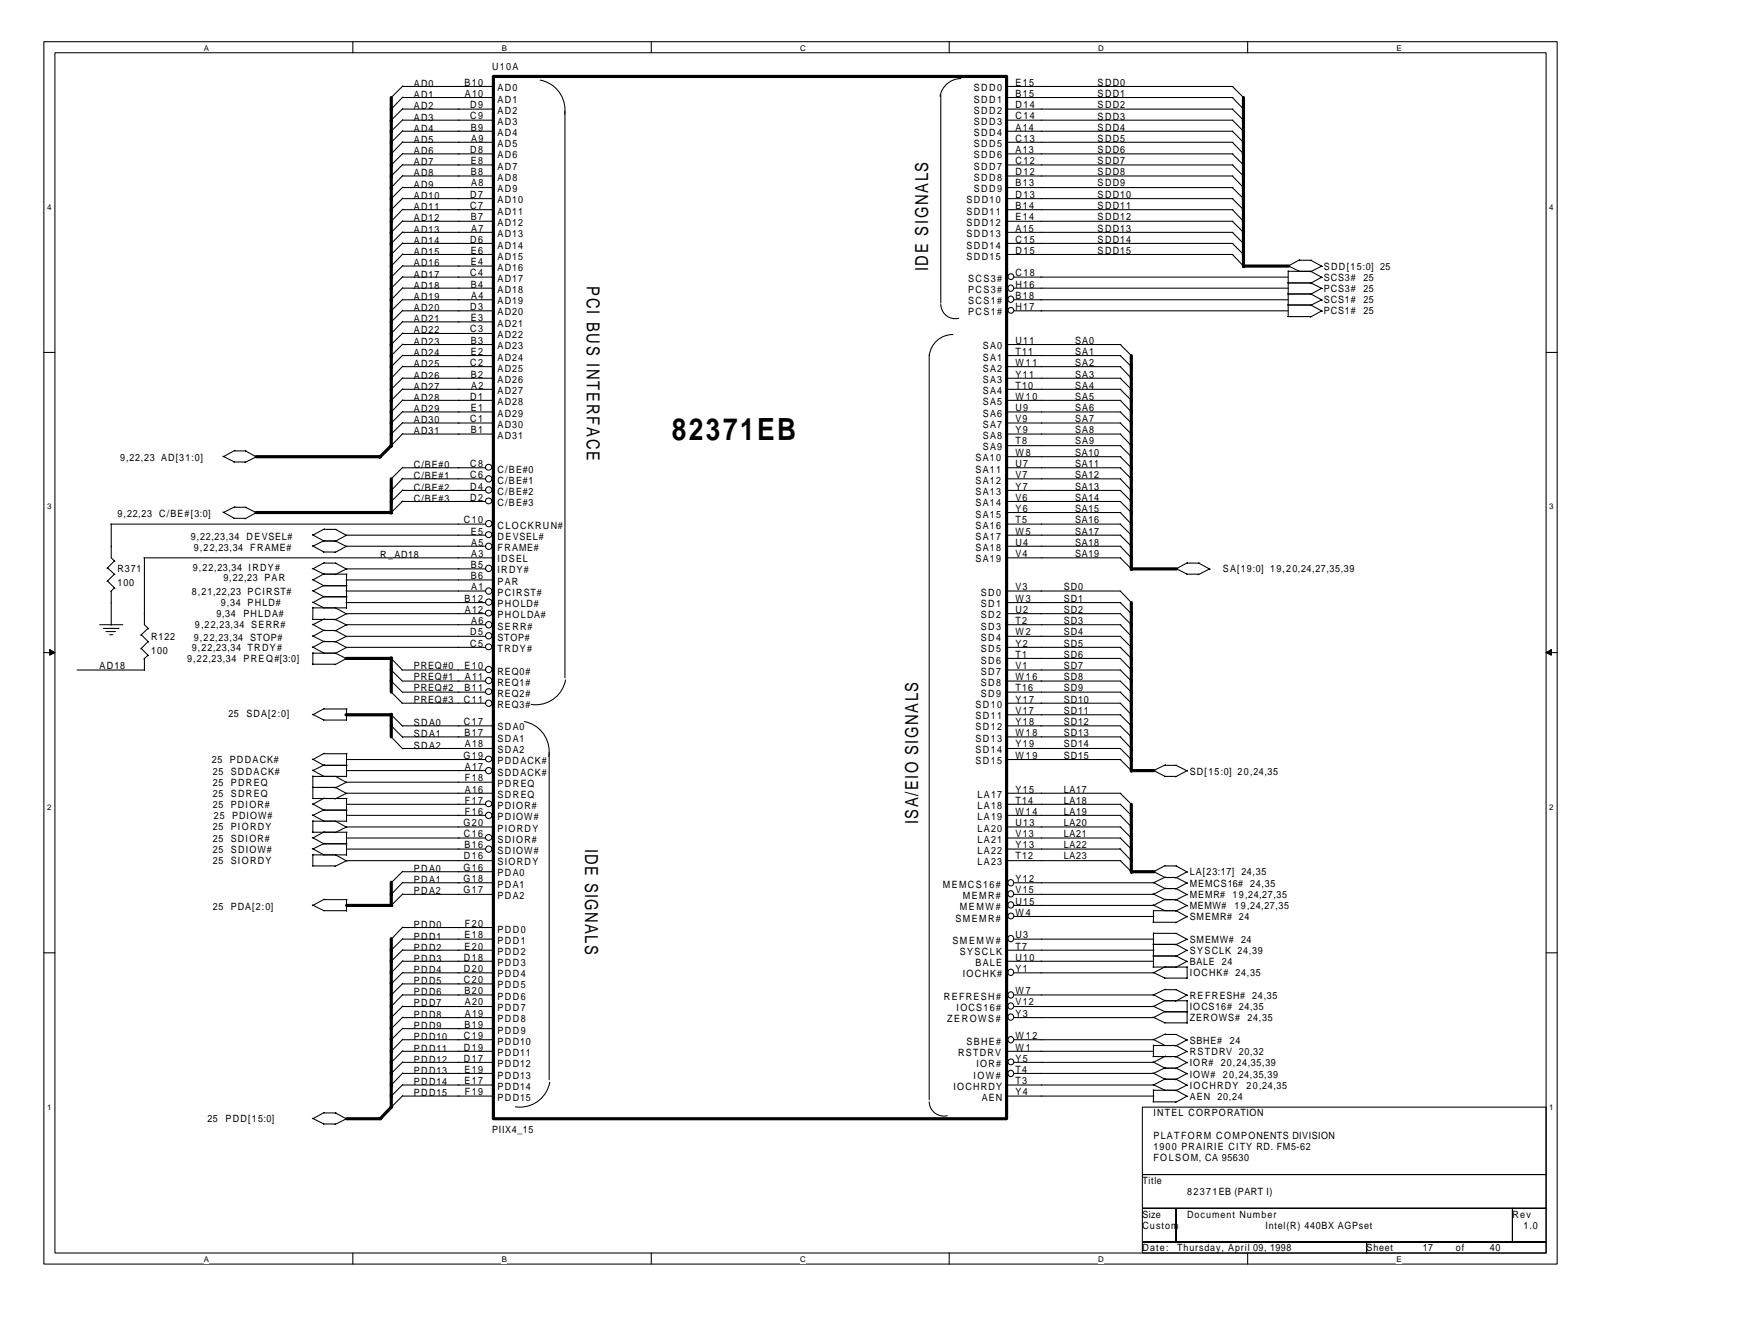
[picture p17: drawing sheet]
<svg xmlns="http://www.w3.org/2000/svg" width="279mm" height="216mm" viewBox="0 0 279 216" stroke-linecap="round" stroke-linejoin="round" font-family="sans-serif">
<defs><g id="words">
<text font-size="4.9" x="108.1" y="70.7">82371EB</text>
<g font-size="2.9">
<text x="94.4" y="46" transform="rotate(90 94.4 46)">PCI BUS INTERFACE</text>
<text x="149.3" y="43.6" transform="rotate(-90 149.3 43.6)">IDE SIGNALS</text>
<text x="94.1" y="136.5" transform="rotate(90 94.1 136.5)">IDE SIGNALS</text>
<text x="147.7" y="132.5" transform="rotate(-90 147.7 132.5)">ISA/EIO SIGNALS</text>
</g>
<g font-size="1.6">
<text x="79.2" y="11.3">U10A</text>
<text x="66.6" y="14">AD0</text>
<text x="66.6" y="15.7">AD1</text>
<text x="66.6" y="17.5">AD2</text>
<text x="74.7" y="13.8">B10</text>
<text x="74.8" y="15.6">A10</text>
<text x="75.6" y="17.3">D9</text>
<text x="80" y="14.6">AD0</text>
<text x="80" y="16.5">AD1</text>
<text x="156.7" y="14.6">SDD0</text>
<text x="156.7" y="16.5">SDD1</text>
<text x="163.4" y="13.8">E15</text>
<text x="163.4" y="15.6">B15</text>
<text x="163.4" y="17.3">D14</text>
<text x="176.6" y="13.8">SDD0</text>
<text x="176.6" y="15.6">SDD1</text>
<text x="176.6" y="17.3">SDD2</text>
<text x="66.6" y="19.4">AD3</text>
<text x="66.6" y="21.2">AD4</text>
<text x="66.6" y="22.9">AD5</text>
<text x="75.6" y="19.2">C9</text>
<text x="75.7" y="21">B9</text>
<text x="75.8" y="22.8">A9</text>
<text x="80" y="18.3">AD2</text>
<text x="80" y="20.1">AD3</text>
<text x="80" y="21.9">AD4</text>
<text x="80" y="23.7">AD5</text>
<text x="156.7" y="18.3">SDD2</text>
<text x="156.7" y="20.1">SDD3</text>
<text x="156.7" y="21.9">SDD4</text>
<text x="156.7" y="23.7">SDD5</text>
<text x="163.4" y="19.2">C14</text>
<text x="163.4" y="21">A14</text>
<text x="163.4" y="22.8">C13</text>
<text x="176.6" y="19.2">SDD3</text>
<text x="176.6" y="21">SDD4</text>
<text x="176.6" y="22.8">SDD5</text>
<text x="66.6" y="24.8">AD6</text>
<text x="66.6" y="26.6">AD7</text>
<text x="66.6" y="28.4">AD8</text>
<text x="75.6" y="24.6">D8</text>
<text x="75.7" y="26.4">E8</text>
<text x="75.7" y="28.2">B8</text>
<text x="75.8" y="30">A8</text>
<text x="80" y="25.5">AD6</text>
<text x="80" y="27.3">AD7</text>
<text x="80" y="29.1">AD8</text>
<text x="156.7" y="25.5">SDD6</text>
<text x="156.7" y="27.3">SDD7</text>
<text x="156.7" y="29.1">SDD8</text>
<text x="163.4" y="24.6">A13</text>
<text x="163.4" y="26.4">C12</text>
<text x="163.4" y="28.2">D12</text>
<text x="163.4" y="30">B13</text>
<text x="176.6" y="24.6">SDD6</text>
<text x="176.6" y="26.4">SDD7</text>
<text x="176.6" y="28.2">SDD8</text>
<text x="176.6" y="30">SDD9</text>
<text x="66.6" y="30.2">AD9</text>
<text x="66.6" y="32">AD10</text>
<text x="66.6" y="33.8">AD11</text>
<text x="66.6" y="35.6">AD12</text>
<text x="75.6" y="31.8">D7</text>
<text x="75.6" y="33.6">C7</text>
<text x="75.7" y="35.4">B7</text>
<text x="80" y="30.9">AD9</text>
<text x="80" y="32.7">AD10</text>
<text x="80" y="34.5">AD11</text>
<text x="155.5" y="32.7">SDD10</text>
<text x="155.5" y="34.5">SDD11</text>
<text x="156.7" y="30.9">SDD9</text>
<text x="163.4" y="31.8">D13</text>
<text x="163.4" y="33.6">B14</text>
<text x="163.4" y="35.4">E14</text>
<text x="176.6" y="31.8">SDD10</text>
<text x="176.6" y="33.6">SDD11</text>
<text x="176.6" y="35.4">SDD12</text>
<text x="66.6" y="37.4">AD13</text>
<text x="66.6" y="39.2">AD14</text>
<text x="66.6" y="41">AD15</text>
<text x="75.6" y="39">D6</text>
<text x="75.7" y="40.8">E6</text>
<text x="75.8" y="37.2">A7</text>
<text x="80" y="36.3">AD12</text>
<text x="80" y="38.1">AD13</text>
<text x="80" y="40">AD14</text>
<text x="80" y="41.7">AD15</text>
<text x="155.5" y="36.3">SDD12</text>
<text x="155.5" y="38.1">SDD13</text>
<text x="155.5" y="40">SDD14</text>
<text x="155.5" y="41.7">SDD15</text>
<text x="163.4" y="37.2">A15</text>
<text x="163.4" y="39">C15</text>
<text x="163.4" y="40.8">D15</text>
<text x="176.6" y="37.2">SDD13</text>
<text x="176.6" y="39">SDD14</text>
<text x="176.6" y="40.8">SDD15</text>
<text x="66.6" y="42.8">AD16</text>
<text x="66.6" y="44.6">AD17</text>
<text x="66.6" y="46.4">AD18</text>
<text x="75.6" y="44.4">C4</text>
<text x="75.7" y="42.7">E4</text>
<text x="75.7" y="46.2">B4</text>
<text x="75.8" y="48">A4</text>
<text x="80" y="43.5">AD16</text>
<text x="80" y="45.3">AD17</text>
<text x="80" y="47.2">AD18</text>
<text x="155.7" y="47.2">PCS3#</text>
<text x="155.7" y="45.3">SCS3#</text>
<text x="163.4" y="48">B18</text>
<text x="163.4" y="46.2">H16</text>
<text x="163.4" y="44.4">C18</text>
<text x="213" y="43.3">SDD[15:0] 25</text>
<text x="213" y="45.1">SCS3#</text>
<text x="213" y="47">PCS3#</text>
<text x="219.3" y="45.1">25</text>
<text x="219.3" y="47">25</text>
<text x="66.6" y="48.3">AD19</text>
<text x="66.6" y="50">AD20</text>
<text x="66.6" y="51.8">AD21</text>
<text x="66.6" y="53.6">AD22</text>
<text x="75.6" y="49.9">D3</text>
<text x="75.6" y="53.4">C3</text>
<text x="75.7" y="51.6">E3</text>
<text x="80" y="48.9">AD19</text>
<text x="80" y="50.7">AD20</text>
<text x="80" y="52.6">AD21</text>
<text x="155.7" y="50.7">PCS1#</text>
<text x="155.7" y="48.9">SCS1#</text>
<text x="163.4" y="49.9">H17</text>
<text x="213" y="48.8">SCS1#</text>
<text x="213" y="50.5">PCS1#</text>
<text x="219.3" y="48.8">25</text>
<text x="219.3" y="50.5">25</text>
<text x="66.6" y="55.5">AD23</text>
<text x="66.6" y="57.2">AD24</text>
<text x="66.6" y="59">AD25</text>
<text x="75.6" y="58.8">C2</text>
<text x="75.7" y="55.3">B3</text>
<text x="75.7" y="57.1">E2</text>
<text x="80" y="54.3">AD22</text>
<text x="80" y="56.1">AD23</text>
<text x="80" y="58">AD24</text>
<text x="80" y="59.8">AD25</text>
<text x="158.1" y="56.1">SA0</text>
<text x="158.1" y="58">SA1</text>
<text x="158.1" y="59.8">SA2</text>
<text x="163.4" y="55.3">U11</text>
<text x="163.4" y="57.1">T11</text>
<text x="163.4" y="58.8">W 1 1</text>
<text x="172.9" y="55.3">SA0</text>
<text x="172.9" y="57.1">SA1</text>
<text x="172.9" y="58.8">SA2</text>
<text x="66.6" y="60.9">AD26</text>
<text x="66.6" y="62.6">AD27</text>
<text x="66.6" y="64.4">AD28</text>
<text x="75.6" y="64.3">D1</text>
<text x="75.7" y="60.7">B2</text>
<text x="75.8" y="62.5">A2</text>
<text x="80" y="61.5">AD26</text>
<text x="80" y="63.3">AD27</text>
<text x="80" y="65.2">AD28</text>
<text x="158.1" y="61.5">SA3</text>
<text x="158.1" y="63.3">SA4</text>
<text x="158.1" y="65.2">SA5</text>
<text x="163.4" y="60.7">Y11</text>
<text x="163.4" y="62.5">T10</text>
<text x="163.4" y="64.3">W 1 0</text>
<text x="172.9" y="60.7">SA3</text>
<text x="172.9" y="62.5">SA4</text>
<text x="172.9" y="64.3">SA5</text>
<text x="66.6" y="66.3">AD29</text>
<text x="66.6" y="68.1">AD30</text>
<text x="66.6" y="69.8">AD31</text>
<text x="75.6" y="67.9">C1</text>
<text x="75.7" y="66">E1</text>
<text x="75.7" y="69.7">B1</text>
<text x="80" y="67">AD29</text>
<text x="80" y="68.7">AD30</text>
<text x="80" y="70.6">AD31</text>
<text x="158.1" y="67">SA6</text>
<text x="158.1" y="68.7">SA7</text>
<text x="158.1" y="70.6">SA8</text>
<text x="163.4" y="66">U9</text>
<text x="163.4" y="67.9">V9</text>
<text x="163.4" y="69.7">Y9</text>
<text x="163.4" y="71.4">T8</text>
<text x="172.9" y="66">SA6</text>
<text x="172.9" y="67.9">SA7</text>
<text x="172.9" y="69.7">SA8</text>
<text x="172.9" y="71.5">SA9</text>
<text x="19.3" y="74.2">9,22,23 AD[31:0]</text>
<text x="66.6" y="75.3">C/BE#0</text>
<text x="66.6" y="77">C/BE#1</text>
<text x="75.6" y="75.1">C8</text>
<text x="75.6" y="76.9">C6</text>
<text x="80" y="76">C/BE#0</text>
<text x="80" y="77.8">C/BE#1</text>
<text x="156.9" y="74.2">SA10</text>
<text x="156.9" y="76">SA11</text>
<text x="156.9" y="77.8">SA12</text>
<text x="158.1" y="72.4">SA9</text>
<text x="163.4" y="73.3">W 8</text>
<text x="163.4" y="75.1">U7</text>
<text x="163.4" y="76.9">V7</text>
<text x="172.9" y="73.3">SA10</text>
<text x="172.9" y="75.1">SA11</text>
<text x="172.9" y="76.9">SA12</text>
<text x="18.9" y="83">9,22,23</text>
<text x="25.6" y="83">C/BE#[3:0]</text>
<text x="66.6" y="78.9">C/BE#2</text>
<text x="66.6" y="80.7">C/BE#3</text>
<text x="75.6" y="78.7">D4</text>
<text x="75.6" y="80.5">D2</text>
<text x="80" y="79.6">C/BE#2</text>
<text x="80" y="81.4">C/BE#3</text>
<text x="156.9" y="79.6">SA13</text>
<text x="156.9" y="81.4">SA14</text>
<text x="156.9" y="83.2">SA15</text>
<text x="163.4" y="78.7">Y7</text>
<text x="163.4" y="80.5">V6</text>
<text x="163.4" y="82.3">Y6</text>
<text x="172.9" y="78.7">SA13</text>
<text x="172.9" y="80.5">SA14</text>
<text x="172.9" y="82.3">SA15</text>
<text x="30.7" y="86.8">9,22,23,34 DEVSEL#</text>
<text x="31.2" y="88.6">9,22,23,34 FRAME#</text>
<text x="61.2" y="89.7">R_AD18</text>
<text x="74.6" y="84.1">C10</text>
<text x="75.7" y="85.9">E5</text>
<text x="75.8" y="87.7">A5</text>
<text x="75.8" y="89.5">A3</text>
<text x="80" y="85">CLOCKRUN#</text>
<text x="80" y="86.8">DEVSEL#</text>
<text x="80" y="88.6">FRAME#</text>
<text x="156.9" y="85">SA16</text>
<text x="156.9" y="86.8">SA17</text>
<text x="156.9" y="88.6">SA18</text>
<text x="163.4" y="89.5">V4</text>
<text x="163.4" y="84.1">T5</text>
<text x="163.4" y="85.9">W 5</text>
<text x="163.4" y="87.7">U4</text>
<text x="172.9" y="84.1">SA16</text>
<text x="172.9" y="85.9">SA17</text>
<text x="172.9" y="87.7">SA18</text>
<text x="172.9" y="89.5">SA19</text>
<text x="18.9" y="92">R371</text>
<text x="18.9" y="94.2">100</text>
<text x="30.8" y="95.7">8,21,22,23 PCIRST#</text>
<text x="31" y="91.9">9,22,23,34 IRDY#</text>
<text x="35.9" y="93.5">9,22,23 PAR</text>
<text x="75.7" y="91.3">B5</text>
<text x="75.7" y="93.1">B6</text>
<text x="75.8" y="94.9">A1</text>
<text x="80" y="90.4">IDSEL</text>
<text x="80" y="92.2">IRDY#</text>
<text x="80" y="94.1">PAR</text>
<text x="80" y="95.8">PCIRST#</text>
<text x="156.9" y="90.4">SA19</text>
<text x="157.8" y="95.8">SD0</text>
<text x="163.4" y="94.9">V3</text>
<text x="171.1" y="94.9">SD0</text>
<text x="196.7" y="92">SA[19:0] 19,20,24,27,35,39</text>
<text x="31.4" y="100.9">9,22,23,34 SERR#</text>
<text x="34.8" y="99.2">9,34</text>
<text x="35.5" y="97.4">9,34 PHLD#</text>
<text x="39.1" y="99.2">PHLDA#</text>
<text x="74.7" y="96.8">B12</text>
<text x="74.8" y="98.5">A12</text>
<text x="75.8" y="100.3">A6</text>
<text x="80" y="97.6">PHOLD#</text>
<text x="80" y="99.4">PHOLDA#</text>
<text x="80" y="101.3">SERR#</text>
<text x="157.8" y="97.6">SD1</text>
<text x="157.8" y="99.4">SD2</text>
<text x="157.8" y="101.3">SD3</text>
<text x="163.4" y="96.8">W 3</text>
<text x="163.4" y="98.5">U2</text>
<text x="163.4" y="100.3">T2</text>
<text x="171.1" y="96.8">SD1</text>
<text x="171.1" y="98.5">SD2</text>
<text x="171.1" y="100.3">SD3</text>
<text x="16" y="107.5">AD18</text>
<text x="24.3" y="102.9">R122</text>
<text x="24.3" y="105.1">100</text>
<text x="30.1" y="106.5">9,22,23,34 PREQ#[3:0]</text>
<text x="30.8" y="104.6">9,22,23,34 TRDY#</text>
<text x="31.2" y="103">9,22,23,34 STOP#</text>
<text x="66.6" y="107.5">PREQ#0</text>
<text x="74.7" y="107.5">E10</text>
<text x="75.6" y="102.1">D5</text>
<text x="75.6" y="104">C5</text>
<text x="80" y="103">STOP#</text>
<text x="80" y="104.8">TRDY#</text>
<text x="157.8" y="103">SD4</text>
<text x="157.8" y="104.8">SD5</text>
<text x="157.8" y="106.7">SD6</text>
<text x="163.4" y="102.1">W 2</text>
<text x="163.4" y="104">Y2</text>
<text x="163.4" y="105.7">T1</text>
<text x="163.4" y="107.5">V1</text>
<text x="171.1" y="102.1">SD4</text>
<text x="171.1" y="104">SD5</text>
<text x="171.1" y="105.7">SD6</text>
<text x="171.1" y="107.5">SD7</text>
<text x="66.6" y="109.4">PREQ#1</text>
<text x="66.6" y="111.2">PREQ#2</text>
<text x="66.6" y="112.9">PREQ#3</text>
<text x="74.6" y="112.9">C11</text>
<text x="74.7" y="111.2">B11</text>
<text x="74.8" y="109.4">A11</text>
<text x="80" y="108.4">REQ0#</text>
<text x="80" y="110.2">REQ1#</text>
<text x="80" y="112.1">REQ2#</text>
<text x="80" y="113.9">REQ3#</text>
<text x="156.9" y="113.9">SD10</text>
<text x="157.8" y="108.4">SD7</text>
<text x="157.8" y="110.2">SD8</text>
<text x="157.8" y="112.1">SD9</text>
<text x="163.4" y="112.9">Y17</text>
<text x="163.4" y="109.4">W 1 6</text>
<text x="163.4" y="111.2">T16</text>
<text x="171.1" y="109.4">SD8</text>
<text x="171.1" y="111.2">SD9</text>
<text x="171.1" y="112.9">SD10</text>
<text x="36.8" y="115.3">25</text>
<text x="39.7" y="115.3">SDA[2:0]</text>
<text x="66.6" y="116.7">SDA0</text>
<text x="66.6" y="118.5">SDA1</text>
<text x="74.6" y="116.6">C17</text>
<text x="74.7" y="118.4">B17</text>
<text x="80" y="117.4">SDA0</text>
<text x="80" y="119.3">SDA1</text>
<text x="156.9" y="115.6">SD11</text>
<text x="156.9" y="117.4">SD12</text>
<text x="156.9" y="119.3">SD13</text>
<text x="163.4" y="114.8">V17</text>
<text x="163.4" y="116.6">Y18</text>
<text x="163.4" y="118.4">W 1 8</text>
<text x="171.1" y="114.8">SD11</text>
<text x="171.1" y="116.6">SD12</text>
<text x="171.1" y="118.4">SD13</text>
<text x="34.1" y="122.7">25</text>
<text x="34.2" y="124.5">25</text>
<text x="36.9" y="122.7">PDDACK#</text>
<text x="37.1" y="124.5">SDDACK#</text>
<text x="66.6" y="120.4">SDA2</text>
<text x="74.5" y="122">G19</text>
<text x="74.8" y="120.1">A18</text>
<text x="74.8" y="123.8">A17</text>
<text x="74.8" y="125.6">F18</text>
<text x="80" y="122.8">PDDACK#</text>
<text x="80" y="121.1">SDA2</text>
<text x="80" y="124.7">SDDACK#</text>
<text x="156.9" y="121.1">SD14</text>
<text x="156.9" y="122.8">SD15</text>
<text x="163.4" y="120.1">Y19</text>
<text x="163.4" y="122">W 1 9</text>
<text x="171.1" y="120.1">SD14</text>
<text x="171.1" y="122">SD15</text>
<text x="191.4" y="124.5">SD[15:0] 20,24,35</text>
<text x="34.2" y="129.9">25</text>
<text x="34.2" y="126.3">25</text>
<text x="34.2" y="128.1">25</text>
<text x="34.4" y="131.7">25</text>
<text x="37.1" y="129.9">PDIOR#</text>
<text x="37.1" y="126.3">PDREQ</text>
<text x="37.1" y="128.1">SDREQ</text>
<text x="37.4" y="131.7">PDIOW#</text>
<text x="74.8" y="127.4">A16</text>
<text x="74.8" y="129.2">F17</text>
<text x="74.8" y="131">F16</text>
<text x="80" y="126.5">PDREQ</text>
<text x="80" y="128.3">SDREQ</text>
<text x="80" y="130.1">PDIOR#</text>
<text x="80" y="131.9">PDIOW#</text>
<text x="157.3" y="128.3">LA17</text>
<text x="157.3" y="130.1">LA18</text>
<text x="157.3" y="131.9">LA19</text>
<text x="163.4" y="127.4">Y15</text>
<text x="163.4" y="129.2">T14</text>
<text x="163.4" y="131">W 1 4</text>
<text x="171.1" y="127.4">LA17</text>
<text x="171.1" y="129.2">LA18</text>
<text x="171.1" y="131">LA19</text>
<text x="34.2" y="135.3">25</text>
<text x="34.2" y="137.2">25</text>
<text x="34.2" y="133.5">25</text>
<text x="37.1" y="135.3">SDIOR#</text>
<text x="37.1" y="137.2">SDIOW#</text>
<text x="37.1" y="133.5">PIORDY</text>
<text x="74.5" y="132.8">G20</text>
<text x="74.6" y="134.6">C16</text>
<text x="74.7" y="136.4">B16</text>
<text x="80" y="133.7">PIORDY</text>
<text x="80" y="135.5">SDIOR#</text>
<text x="80" y="137.3">SDIOW#</text>
<text x="157.3" y="133.7">LA20</text>
<text x="157.3" y="135.5">LA21</text>
<text x="157.3" y="137.3">LA22</text>
<text x="163.4" y="132.8">U13</text>
<text x="163.4" y="134.6">V13</text>
<text x="163.4" y="136.4">Y13</text>
<text x="171.1" y="132.8">LA20</text>
<text x="171.1" y="134.6">LA21</text>
<text x="171.1" y="136.4">LA22</text>
<text x="34.2" y="138.9">25</text>
<text x="37.1" y="138.9">SIORDY</text>
<text x="66.6" y="140.2">PDA0</text>
<text x="66.6" y="142">PDA1</text>
<text x="66.6" y="143.8">PDA2</text>
<text x="74.5" y="140">G16</text>
<text x="74.5" y="141.8">G18</text>
<text x="74.5" y="143.6">G17</text>
<text x="74.6" y="138.2">D16</text>
<text x="80" y="140.9">PDA0</text>
<text x="80" y="142.7">PDA1</text>
<text x="80" y="139.1">SIORDY</text>
<text x="151.7" y="142.7">MEMCS16#</text>
<text x="157.3" y="139.1">LA23</text>
<text x="163.4" y="141.8">Y12</text>
<text x="163.4" y="138.2">T12</text>
<text x="163.4" y="143.6">V15</text>
<text x="171.1" y="138.2">LA23</text>
<text x="191.4" y="142.6">MEMCS16#</text>
<text x="191.4" y="140.7">LA[23:17] 24,35</text>
<text x="201.1" y="142.6">24,35</text>
<text x="34.2" y="146.3">25</text>
<text x="37.1" y="146.3">PDA[2:0]</text>
<text x="66.6" y="149.2">PDD0</text>
<text x="74.8" y="149">F20</text>
<text x="80" y="149.9">PDD0</text>
<text x="80" y="144.5">PDA2</text>
<text x="153.7" y="148.2">SMEMR#</text>
<text x="154.4" y="146.3">MEMW#</text>
<text x="154.9" y="144.5">MEMR#</text>
<text x="163.4" y="145.4">U15</text>
<text x="163.4" y="147.2">W 4</text>
<text x="191.4" y="144.3">MEMR#</text>
<text x="191.4" y="146.1">MEMW#</text>
<text x="191.4" y="147.9">SMEMR# 24</text>
<text x="198.2" y="144.3">19,24,27,35</text>
<text x="198.6" y="146.1">19,24,27,35</text>
<text x="66.6" y="151">PDD1</text>
<text x="66.6" y="152.8">PDD2</text>
<text x="66.6" y="154.6">PDD3</text>
<text x="74.6" y="154.4">D18</text>
<text x="74.7" y="150.9">E18</text>
<text x="74.7" y="152.6">E20</text>
<text x="80" y="151.7">PDD1</text>
<text x="80" y="153.5">PDD2</text>
<text x="80" y="155.4">PDD3</text>
<text x="153.2" y="151.7">SMEMW#</text>
<text x="154.4" y="153.5">SYSCLK</text>
<text x="156.9" y="155.4">BALE</text>
<text x="163.4" y="150.9">U3</text>
<text x="163.4" y="154.4">U10</text>
<text x="163.4" y="152.6">T7</text>
<text x="191.4" y="155.2">BALE</text>
<text x="191.4" y="151.5">SMEMW#</text>
<text x="191.4" y="153.3">SYSCLK 24,39</text>
<text x="196.5" y="155.2">24</text>
<text x="199.7" y="151.5">24</text>
<text x="66.6" y="156.5">PDD4</text>
<text x="66.6" y="158.2">PDD5</text>
<text x="66.6" y="160">PDD6</text>
<text x="66.6" y="161.8">PDD7</text>
<text x="74.6" y="156.2">D20</text>
<text x="74.6" y="158.1">C20</text>
<text x="74.7" y="159.8">B20</text>
<text x="74.8" y="161.6">A20</text>
<text x="80" y="157.1">PDD4</text>
<text x="80" y="158.9">PDD5</text>
<text x="80" y="160.8">PDD6</text>
<text x="151.8" y="160.8">REFRESH#</text>
<text x="154.9" y="157.1">IOCHK#</text>
<text x="163.4" y="161.6">V12</text>
<text x="163.4" y="159.8">W 7</text>
<text x="163.4" y="156.2">Y1</text>
<text x="191.4" y="160.6">REFRESH#</text>
<text x="191.4" y="157">IOCHK#</text>
<text x="198.7" y="157">24,35</text>
<text x="201.4" y="160.6">24,35</text>
<text x="66.6" y="163.7">PDD8</text>
<text x="66.6" y="165.4">PDD9</text>
<text x="66.6" y="167.2">PDD10</text>
<text x="74.6" y="167">C19</text>
<text x="74.7" y="165.3">B19</text>
<text x="74.8" y="163.5">A19</text>
<text x="80" y="162.6">PDD7</text>
<text x="80" y="164.3">PDD8</text>
<text x="80" y="166.2">PDD9</text>
<text x="80" y="168">PDD10</text>
<text x="152.3" y="164.3">ZEROWS#</text>
<text x="153.9" y="162.6">IOCS16#</text>
<text x="155.5" y="168">SBHE#</text>
<text x="163.4" y="167">W 1 2</text>
<text x="163.4" y="163.5">Y3</text>
<text x="191.4" y="162.4">IOCS16# 24,35</text>
<text x="191.4" y="164.2">ZEROWS#</text>
<text x="191.4" y="167.8">SBHE#</text>
<text x="197.8" y="167.8">24</text>
<text x="200.7" y="164.2">24,35</text>
<text x="66.6" y="169.1">PDD11</text>
<text x="66.6" y="170.9">PDD12</text>
<text x="66.6" y="172.6">PDD13</text>
<text x="74.6" y="168.9">D19</text>
<text x="74.6" y="170.7">D17</text>
<text x="74.7" y="172.5">E19</text>
<text x="80" y="169.7">PDD11</text>
<text x="80" y="171.5">PDD12</text>
<text x="80" y="173.4">PDD13</text>
<text x="154.1" y="169.7">RSTDRV</text>
<text x="156.6" y="173.4">IOW#</text>
<text x="157.1" y="171.5">IOR#</text>
<text x="163.4" y="170.7">Y5</text>
<text x="163.4" y="172.5">T4</text>
<text x="163.4" y="168.9">W 1</text>
<text x="191.4" y="169.6">RSTDRV 20,32</text>
<text x="191.4" y="171.4">IOR#</text>
<text x="191.4" y="173.2">IOW#</text>
<text x="196.4" y="171.4">20,24,35,39</text>
<text x="196.7" y="173.2">20,24,35,39</text>
<text x="66.6" y="174.5">PDD14</text>
<text x="66.6" y="176.3">PDD15</text>
<text x="74.7" y="174.2">E17</text>
<text x="74.8" y="176.1">F19</text>
<text x="80" y="175.2">PDD14</text>
<text x="80" y="176.9">PDD15</text>
<text x="153.4" y="175.2">IOCHRDY</text>
<text x="157.9" y="176.9">AEN</text>
<text x="163.4" y="176.1">Y4</text>
<text x="163.4" y="174.2">T3</text>
<text x="185.5" y="179.5">INTEL CORPORATION</text>
<text x="191.4" y="175">IOCHRDY</text>
<text x="191.4" y="176.8">AEN</text>
<text x="195.9" y="176.8">20,24</text>
<text x="200.5" y="175">20,24,35</text>
<text x="33.4" y="180.4">25</text>
<text x="36.3" y="180.4">PDD[15:0]</text>
<text x="79.2" y="182.2">PIIX4_15</text>
<text x="185.5" y="183.1">PLATFORM COMPONENTS DIVISION</text>
<text x="185.5" y="184.9">1900 PRAIRIE CITY RD. FM5-62</text>
<text x="183.8" y="190.3">Title</text>
<text x="185.5" y="186.7">FOLSOM, CA 95630</text>
<text x="183.8" y="197.5">Custom</text>
<text x="183.8" y="195.7">Size</text>
<text x="191" y="192.1">82371EB (PART I)</text>
<text x="191" y="195.7">Document Number</text>
<text x="203.6" y="197.5">Intel(R) 440BX AGPset</text>
<text x="243.3" y="195.7">Rev</text>
<text x="245.1" y="197.5">1.0</text>
<text x="183.8" y="201.2">Date:</text>
<text x="189.3" y="201.2">Thursday, April 09, 1998</text>
<text x="219.8" y="201.2">Sheet</text>
<text x="228.9" y="201.2">17</text>
<text x="234.2" y="201.2">of</text>
<text x="239.6" y="201.2">40</text>
</g>
<g font-size="1.3">
<text x="32.8" y="8.1">A</text>
<text x="80.7" y="8.1">B</text>
<text x="128.7" y="8.1">C</text>
<text x="176.6" y="8.1">D</text>
<text x="224.6" y="8.1">E</text>
<text x="7.6" y="33.7">4</text>
<text x="249.2" y="33.7">4</text>
<text x="7.6" y="81.9">3</text>
<text x="249.2" y="81.9">3</text>
<text x="7.6" y="130.1">2</text>
<text x="249.2" y="130.1">2</text>
<text x="7.6" y="178.4">1</text>
<text x="249.2" y="178.4">1</text>
<text x="32.8" y="202.9">A</text>
<text x="80.7" y="202.9">B</text>
<text x="128.7" y="202.9">C</text>
<text x="176.6" y="202.9">D</text>
<text x="224.6" y="202.9">E</text>
</g>
</g></defs>
<path d="M7.1 6.7h243.4v196.5h-243.4zM8.8 8.5h239.9v192.9h-239.9z" fill="none" stroke="#000" stroke-width=".17"/>
<g fill="#fff">
<path d="M32.8 7h.8v1.4h-.8z"/>
<path d="M32.8 201.7h.8v1.4h-.8z"/>
</g>
<path d="M56.8 6.7v1.8M56.8 201.4v1.8" fill="none" stroke="#000" stroke-width=".17"/>
<g fill="#fff">
<path d="M80.7 7h.9v1.4h-.9z"/>
<path d="M80.7 201.7h.9v1.4h-.9z"/>
</g>
<path d="M104.8 6.7v1.8M104.8 201.4v1.8" fill="none" stroke="#000" stroke-width=".17"/>
<g fill="#fff">
<path d="M128.7 7h1v1.4h-1z"/>
<path d="M128.7 201.7h1v1.4h-1z"/>
</g>
<path d="M152.7 6.7v1.8M152.7 201.4v1.8" fill="none" stroke="#000" stroke-width=".17"/>
<g fill="#fff">
<path d="M176.6 7h1v1.4h-1z"/>
<path d="M176.6 201.7h1v1.4h-1z"/>
</g>
<path d="M200.7 6.7v1.8M200.7 201.4v1.8" fill="none" stroke="#000" stroke-width=".17"/>
<g fill="#fff">
<path d="M224.6 7h.9v1.4h-.9z"/>
<path d="M224.6 201.7h.9v1.4h-.9z"/>
<path d="M7.6 32.5h.6v1.5h-.6z"/>
<path d="M249.2 32.5h.7v1.5h-.7z"/>
<path d="M7.6 80.7h.6v1.4h-.6z"/>
<path d="M249.2 80.7h.7v1.4h-.7z"/>
</g>
<path d="M7.1 56.7h1.7M248.7 56.7h1.8" fill="none" stroke="#000" stroke-width=".17"/>
<g fill="#fff">
<path d="M7.6 129h.6v1.4h-.6z"/>
<path d="M249.2 129h.7v1.4h-.7z"/>
</g>
<path d="M7.1 104.9h1.7M248.7 104.9h1.8" fill="none" stroke="#000" stroke-width=".17"/>
<g fill="#000" stroke="#000" stroke-width=".16">
<path d="M8 104.4l.8 .5-.8 .4z" fill-rule="evenodd"/>
<path d="M248.7 104.9l.8-.5v.9z" fill-rule="evenodd"/>
</g>
<g fill="#fff">
<path d="M7.6 177.2h.6v1.5h-.6z"/>
<path d="M249.2 177.2h.7v1.5h-.7z"/>
</g>
<g fill="none" stroke="#000" stroke-width=".17">
<path d="M64.7 13.9h14.5M64.7 15.7h14.5M64.7 17.5h14.5M64.7 19.3h14.5M64.8 13.8l-1.9 1.9M64.8 15.6l-1.9 1.9M64.8 17.5l-1.9 1.8M64.8 19.2l-1.9 1.9M86.9 12.9a4.9 4.9 0 0 1 3.9 5.5M90.9 17.9v91.1M151.3 15.3v33.4M154.5 12.6a3.4 3.4 0 0 0-3.3 2.9"/>
<path d="M162.2 13.9h36.1M162.2 15.7h36.1M162.2 17.5h36.1M162.2 19.3h36.1M198.2 13.9l1.9 1.9M198.2 15.7l1.9 1.9M198.2 17.5l1.9 1.9M198.2 19.3l1.9 1.9M64.7 21.1h14.5M64.7 22.9h14.5M64.7 24.7h14.5M64.7 26.5h14.5"/>
<path d="M64.7 28.3h14.5M64.7 30.2h14.5M64.7 31.9h14.5M64.7 33.7h14.5M64.7 35.6h14.5M64.7 37.4h14.5M64.7 39.1h14.5M64.8 21l-1.9 1.9M64.8 22.8l-1.9 1.9M64.8 24.7l-1.9 1.8M64.8 26.4l-1.9 1.9M64.8 28.2l-1.9 2"/>
<path d="M64.8 30.1l-1.9 1.8M64.8 33.6l-1.9 2M64.8 31.8l-1.9 1.9M64.8 35.5l-1.9 1.9M64.8 37.3l-1.9 1.8M64.8 39l-1.9 1.9M162.2 21.1h36.1M162.2 22.9h36.1M162.2 24.7h36.1M162.2 26.5h36.1M162.2 28.3h36.1M162.2 30.2h36.1"/>
<path d="M162.2 31.9h36.1M162.2 33.7h36.1M162.2 35.6h36.1M162.2 37.4h36.1M162.2 39.1h36.1M198.2 21.1l1.9 1.9M198.2 22.9l1.9 1.9M198.2 24.7l1.9 1.9M198.2 26.5l1.9 1.9M198.2 28.3l1.9 1.9M198.2 30.2l1.9 1.8M198.2 31.9l1.9 1.9"/>
<path d="M198.2 33.7l1.9 2M198.2 35.6l1.9 1.8M198.2 37.4l1.9 1.8M198.2 39.1l1.9 1.9M64.7 50h14.5M64.7 48.2h14.5M64.7 46.3h14.5M64.7 44.5h14.5M64.7 40.9h14.5M64.7 55.4h14.5M64.7 57.2h14.5M64.7 58.9h14.5"/>
<path d="M64.7 42.8h14.5M64.7 51.7h14.5M64.7 53.6h14.5M64.8 48.1l-1.9 1.9M64.8 40.8l-1.9 2M64.8 42.7l-1.9 1.8M64.8 44.5l-1.9 1.8M64.8 46.2l-1.9 2M64.8 49.9l-1.9 1.8M64.8 51.7l-1.9 1.9M64.8 53.5l-1.9 1.9M64.8 55.3l-1.9 1.9"/>
<path d="M64.8 57.1l-1.9 1.8M64.8 58.9l-1.9 1.9M149.5 57v119.8M151.3 48.9a2.33 2.33 0 0 0 2.9 2.3M153.3 53.8a3.8 3.8 0 0 0-3.8 3.4M162.2 40.9h36.1M162.2 55.4h18.1M162.2 57.2h18.1M162.2 58.9h18.1M163.2 50h44M163.2 48.2h44M163.2 46.3h44.1"/>
<path d="M163.2 44.5h44M180.2 55.4l1.9 1.8M180.2 57.2l1.9 1.8M180.2 58.9l1.9 2M198.2 40.9l1.9 2M207.1 42.7l1.9 .9M207.1 45.5h3.8M207.1 47.3h3.8M207.1 49h3.8M207.1 50.9h3.7M207.2 43.6h3.7M207.2 43.5v7.4"/>
<path d="M209 41.8h1.9M209.1 41.8l-1.9 1M210.8 41.8l1.9 1.1M210.8 43.6l1.9 1M210.8 45.5l1.9 .9M210.8 47.3l1.9 1M210.8 49l1.9 1.1M212.6 42.8l-1.8 .9M212.6 44.5l-1.8 1.1M212.6 46.3l-1.8 1M212.6 48.2l-1.8 .9M212.6 50l-1.8 1"/>
<path d="M35.8 73.3l1.9 1M37.6 74.3h1.9M37.7 72.5h1.9M37.8 72.4l-1.9 1M39.5 72.5l1.8 1M41.3 73.4l-1.9 1M64.6 77h13.5M64.7 60.8h14.5M64.7 62.6h14.5M64.7 64.4h14.5M64.7 66.2h14.5M64.7 68h14.5"/>
<path d="M64.7 69.8h14.5M64.7 75.2h13.4M64.7 78.8h13.4M64.8 60.7l-1.9 1.9M64.8 62.5l-1.9 1.9M64.8 64.3l-1.9 1.9M64.8 66.1l-1.9 1.9M64.8 67.9l-1.9 1.9M64.8 69.7l-1.9 1.9M64.8 75.1l-1.9 1.9M64.8 76.9l-1.9 1.9M64.8 78.8l-1.9 1.8"/>
<path d="M162.2 60.8h18.1M162.2 62.6h18.1M162.2 64.4h18.1M162.2 66.2h18.1M162.2 68h18.1M162.2 69.8h18.1M162.2 71.6h18.1M162.2 73.4h18.1M162.2 75.2h18.1M162.2 77h18.1M162.2 78.8h18.1M180.2 60.8l1.9 1.9"/>
<path d="M180.2 62.6l1.9 1.8M180.2 64.4l1.9 1.9M180.2 66.2l1.9 1.9M180.2 68l1.9 1.9M180.2 69.8l1.9 1.9M180.2 71.6l1.9 1.9M180.2 73.4l1.9 1.9M180.2 75.2l1.9 1.9M180.2 77l1.9 1.9M180.2 78.8l1.9 1.9M17.3 91.3l1.2 1.1M17.3 93.4l1.2 1.2"/>
<path d="M17.8 84.3h60.3M17.9 84.3v5.4l.6 .6M17.9 95v5.5M18.4 90.2l-1.2 1.2M18.4 92.3l-1.2 1.2M18.4 94.5l-.6 .6M23.1 89.7h56.1M23.2 89.7v10.7l.7 .7M35.8 82.3l1.9 1M37.6 83.3h1.9M37.7 81.5h1.9M37.8 81.5l-1.9 .9"/>
<path d="M39.5 81.5l1.8 1M41.3 82.4l-1.9 1M50.2 86l1.9 1M50.2 91.4l1.9 .9M50.2 87.7l1.9 1M50.2 99.6h3.8M50.2 93.1l1.9 1.1M50.2 96.8l1.9 .9M50.2 94.9l1.9 1M50.3 97.6v2M50.3 97.7h5.4M52 87h2"/>
<path d="M52 92.3h3.8M52 88.7h2M52 94.2h3.8M52 95.9h3.8M52.1 85.1h1.9M52.1 90.5h1.9M52.2 85l-1.9 1M52.2 90.4l-1.9 1.1M52.2 86.9l-1.9 .9M52.2 99.5l-1.9 .9M52.2 92.2l-1.9 1M52.2 94.1l-1.9 .9"/>
<path d="M52.2 95.9l-1.9 1M54 85.1l1.8 1M54 90.5l1.8 1M54 87l1.8 .9M54 99.6l1.8 .9M54 97.7l1.8 1M55.7 86h22.4M55.7 87.8h22.4M55.7 95h22.4M55.7 96.9h22.4M55.7 98.7h22.4M55.7 93.2h23.5"/>
<path d="M55.7 86l-1.8 1.1M55.7 87.8l-1.8 1M55.7 92.3v5.5M55.7 98.7l-1.8 1M64.6 80.6h13.5M64.8 80.5l-1.9 1.9M78.1 91.5h-22.4l-1.8 .9M162.2 89.7h18.1M162.2 80.6h18.1M162.2 82.4h18.1M162.2 84.3h18.1M162.2 86h18.1"/>
<path d="M162.2 87.8h18.1M162.2 95h18l1.9 2M162.2 96.9h18.1M162.2 98.7h18l1.9 1.8M180.2 80.6l1.9 1.9M180.2 82.4l1.9 1.9M180.2 84.3l1.9 1.8M180.2 86l1.9 1.9M180.2 87.8l1.9 2M180.2 89.7l1.9 1.8M180.2 96.9l1.9 1.8M189.1 91.4l1.9 .9"/>
<path d="M190.9 92.3h1.9M191 90.5h1.9M191 90.4l-1.8 1.1M192.8 90.5l1.9 1M194.6 91.5l-1.9 .9M12.4 107.7h10.8M16 100.4h3.8M16.6 101h2.6M17 101.5h1.6M17.6 102h.5M22.7 102l1.2 1.2M22.7 104.2l1.2 1.2"/>
<path d="M23.2 105.8v2M23.8 101l-1.2 1.1M23.8 103.1l-1.2 1.2M23.8 105.3l-.7 .6M50.2 100.3l1.9 1.1M50.2 102.2l1.9 .9M50.2 104l1.9 1M50.2 114.8l1.9 1M50.2 106.8h3.8M50.3 105h3.7M50.3 104.9v1.9M52 101.4h2"/>
<path d="M52 103.1h2M52 115.8h3.7M52.1 114h3.7M52.2 101.3l-1.9 1M52.2 103.1l-1.9 1M52.2 113.9l-1.9 1M54 101.4l1.8 1M54 103.1l1.8 1.1M54 105l1.8 .9M55.7 100.4h22.4M55.7 102.3h22.4M55.7 104.1h22.4"/>
<path d="M55.7 100.4l-1.8 1M55.7 102.3l-1.8 .9M55.7 104.1l-1.8 1M55.7 114v1.8M55.7 105.8l-1.8 1.1M62.9 107.6l1.8 1.9h13.4M62.9 109.4l1.8 1.9h13.4M62.9 105.8l1.8 1.9M62.9 111.2l1.8 1.8M62.9 114.9l1.9 1.9M62.9 116.7l1.9 1.8M62.9 118.5l1.9 1.9"/>
<path d="M64.6 107.7h13.5M64.6 113h13.5M64.7 116.7h14.5M64.7 118.5h14.5M84.3 116a4.9 4.9 0 0 1 4 5.6M91 109.3a4.9 4.9 0 0 1-5.6 3.9M162.2 100.4h18.1M162.2 116.7h18l1.9 1.8M162.2 118.5h18.1M162.2 102.3h18l1.9 1.9M162.2 104.1h18.1M162.2 105.8h18l1.9 2"/>
<path d="M162.2 107.7h18.1M162.2 109.5h18l1.9 1.9M162.2 111.3h18.1M162.2 113h18l1.9 2M162.2 114.9h18.1M180.2 100.4l1.9 2M180.2 104.1l1.9 1.8M180.2 107.7l1.9 1.9M180.2 111.3l1.9 1.8M180.2 114.9l1.9 1.9M180.2 118.5l1.9 1.9M50.2 122l1.9 1"/>
<path d="M50.2 123.8l1.9 1M50.2 128.4h5.6M50.2 129.2l1.9 1M50.2 131l1.9 1M50.2 133.8h5.6M50.2 134.6l1.9 1.1M50.2 136.4l1.9 1M50.2 126.6h3.8M50.2 139.2h3.8M50.3 124.8h5.4M50.3 132h5.4M50.3 137.4h5.4"/>
<path d="M50.3 124.7v3.7M50.3 131.9v1.9M50.3 137.3v1.9M52 123h3.8M52 130.2h3.8M52 135.7h3.8M52.1 121.2h3.7M52.2 121.1l-1.9 1M52.2 123l-1.9 .9M52.2 128.3l-1.9 1M52.2 130.1l-1.9 1M52.2 133.7l-1.9 1"/>
<path d="M52.2 135.6l-1.9 .9M54 124.8l1.8 1M54 126.6l1.8 1M54 132l1.8 1M54 137.4l1.8 1M55.7 127.5h23.5M55.7 132.9h23.5M55.7 138.4h23.5M55.7 125.7h23.5M55.7 122.1h22.4M55.7 129.3h22.4M55.7 131.1h22.4"/>
<path d="M55.7 134.7h22.4M55.7 136.5h22.4M55.7 123.9h22.4M55.7 121.2v3.7M55.7 128.4v3.7M55.7 133.8v3.7M55.7 125.7l-1.8 1M55.7 127.5l-1.8 1M55.7 132.9l-1.8 1M55.7 138.4l-1.8 .9M64.7 120.3h14.5M88.3 121v52.6"/>
<path d="M162.2 122.1h18.1M162.2 120.3h18l1.9 1.9M162.2 127.5h18.1M162.2 129.3h18.1M162.2 131.1h18.1M162.2 132.9h18.1M162.2 134.7h18.1M162.2 136.5h18.1M162.2 138.4h18.1M180.1 136.4l1.9 2M180.2 122.1l1.9 1.9M180.2 127.5l1.9 1.9"/>
<path d="M180.2 134.7l1.9 1.9M180.2 129.3l1.9 1.9M180.2 132.9l1.9 1.9M180.2 138.4l1.9 1.8M180.2 131.1l1.9 1.9M185.4 123.8l2 1M187.3 124.8h1.9M187.4 123h1.9M187.4 139.2h1.9M187.5 139.1l-2 1M187.5 123l-2 .9M189.2 139.2l1.8 1"/>
<path d="M189.2 123l1.8 1M191 123.9l-1.9 1M7.1 153.2h1.7M50.2 145.5l1.9 .9M52 146.4h3.7M52.1 144.6h3.7M52.2 144.5l-1.9 1.1M55.7 144.6v1.9M64.7 149.1h14.5M64.7 140.1h14.5M64.7 151h14.5M64.7 152.8h14.5"/>
<path d="M64.7 141.9h14.5M64.7 154.5h14.5M64.7 143.8h14.5M64.7 156.4h14.5M64.7 158.2h14.5M64.7 159.9h14.5M64.8 149l-1.9 2M64.8 150.9l-1.9 1.9M64.8 152.7l-1.9 1.8M64.8 154.4l-1.9 2M64.8 156.3l-1.9 1.9M64.8 158.1l-1.9 1.8"/>
<path d="M64.8 159.9l-1.9 1.9M64.8 143.7l-1.9 1.9M64.8 141.8l-1.9 2M64.8 140.1l-1.9 1.8M162.2 152.8h23.4M162.2 154.5h23.3M163.2 151h22.4M163.2 141.9h22.4M163.2 143.8h22.4M163.2 159.9h22.4M163.2 145.6h22.4M163.2 147.3h22.4"/>
<path d="M185.4 141.8l2 1M185.4 143.7l2 .9M185.4 145.5l2 .9M185.4 159.9l2 1M185.4 155.5h5.6M185.4 156.3l2 .9M185.4 153.7h3.9M185.4 140.1l2 1M185.4 148.3h3.8M185.4 151.8h3.9M185.5 146.4h3.8M185.5 146.3v2"/>
<path d="M185.5 150v5.5M185.5 150h3.8M187.3 144.6h2M187.3 141.1h2M187.3 142.8h2M187.3 157.2h3.7M187.4 159.1h1.9M187.5 155.4l-2 1h-22.3M187.5 141l-2 .9M187.5 142.8l-2 1M187.5 144.5l-2 1.1M187.5 159l-2 .9"/>
<path d="M189.2 141.1l1.8 .9M189.2 142.8l1.8 1.1M189.2 144.6l1.8 1M189.2 159.1l1.8 .9M189.2 153.7l1.8 .9M189.2 146.4l1.8 1M189.2 150l1.8 1.1M189.2 151.8l1.8 1M191 141.9l-1.9 1M191 143.8l-1.9 .9M191 145.6l-1.9 .9M191 159.9l-1.9 1.1"/>
<path d="M191 155.5v1.8M191 154.5l-1.9 1M191 140.1l-1.9 1.1M191 147.3l-1.9 1.1M191 151l-1.9 .9M191 152.8l-1.9 1M248.7 153.2h1.8M50.2 179.8l1.9 .9M52.1 178.9h1.9M52.2 178.8l-1.9 1M54 178.9l1.8 1M55.7 179.8l-1.8 1"/>
<path d="M64.7 161.8h14.5M64.7 163.6h14.5M64.7 176.2h14.5M64.7 165.4h14.5M64.7 174.4h14.5M64.7 170.8h14.5M64.7 167.1h14.5M64.7 172.6h14.5M64.7 169h14.5M64.8 161.7l-1.9 1.9M64.8 163.5l-1.9 1.9M64.8 165.3l-1.9 1.8"/>
<path d="M64.8 167.1l-1.9 1.9M64.8 168.9l-1.9 1.9M64.8 170.7l-1.9 1.9M64.8 172.5l-1.9 1.9M64.8 174.3l-1.9 1.9M64.8 176.1l-1.9 1.9M88.4 174a4.9 4.9 0 0 1-5.5 3.9M149.5 177.1a2.37 2.37 0 0 0 2.9 2.3M162.2 176.2h23.4M162.2 174.4h23.4M162.2 169h23.3M163.2 161.8h22.4"/>
<path d="M163.2 163.6h22.4M163.2 170.8h22.4M163.2 167.1h22.4M183.8 178h64.9v10.8h-64.9zM185.4 174.3l2 1M185.4 161.7l2 1M185.4 163.5l2 .9M185.4 177.1h3.8M185.4 167.1l2 1M185.4 169.9h3.9M185.4 170.7l2 1M185.4 172.5l2 1"/>
<path d="M185.5 175.3h3.8M185.5 168v1.9M185.5 175.2v1.9M185.5 168.1h3.8M187.3 160.9h3.7M187.3 173.5h2M187.3 162.7h3.7M187.3 164.4h3.7M187.3 171.7h2M187.4 166.3h1.9M187.5 171.6l-2 1h-22.3M187.5 173.4l-2 1"/>
<path d="M187.5 160.8l-2 1M187.5 162.6l-2 1M187.5 166.2l-2 .9M187.5 169.8l-2 1M189.2 173.5l1.8 1M189.2 175.3l1.8 1M189.2 166.3l1.8 .9M189.2 168.1l1.8 1M189.2 169.9l1.8 1M189.2 171.7l1.8 .9M191 174.4l-1.9 1M191 160.9v3.6"/>
<path d="M191 176.2l-1.9 1M191 167.1l-1.9 1.1M191 169l-1.9 .9M191 170.8l-1.9 1M191 172.6l-1.9 1M52 180.7h2M183.8 188.8h64.9v5.4h-64.9zM183.8 194.2h5.4v5.5h-5.4zM183.8 199.7h36v1.7h-36zM189.2 194.2h54.1v5.5h-54.1zM219.8 199.7h28.9v1.7h-28.9zM243.3 194.2h5.4v5.5h-5.4z"/>
<circle cx="162.6" cy="48.1" r=".49"/>
<circle cx="162.6" cy="46.3" r=".49"/>
<circle cx="162.6" cy="49.9" r=".47"/>
<circle cx="162.6" cy="44.5" r=".47"/>
<circle cx="78.6" cy="77" r=".51"/>
<circle cx="78.6" cy="78.8" r=".51"/>
<circle cx="78.6" cy="75.1" r=".49"/>
<circle cx="78.6" cy="87.8" r=".51"/>
<circle cx="78.6" cy="95" r=".51"/>
<circle cx="78.6" cy="84.2" r=".51"/>
<circle cx="78.6" cy="96.8" r=".51"/>
<circle cx="78.6" cy="91.4" r=".51"/>
<circle cx="78.6" cy="98.6" r=".49"/>
<circle cx="78.6" cy="80.5" r=".49"/>
<circle cx="78.6" cy="86" r=".49"/>
<circle cx="78.6" cy="100.4" r=".51"/>
<circle cx="78.6" cy="107.6" r=".51"/>
<circle cx="78.6" cy="102.2" r=".51"/>
<circle cx="78.6" cy="113.1" r=".51"/>
<circle cx="78.6" cy="109.4" r=".51"/>
<circle cx="78.6" cy="111.2" r=".49"/>
<circle cx="78.6" cy="104" r=".49"/>
<circle cx="78.6" cy="136.5" r=".51"/>
<circle cx="78.6" cy="123.9" r=".51"/>
<circle cx="78.6" cy="131.1" r=".51"/>
<circle cx="78.6" cy="129.2" r=".49"/>
<circle cx="78.6" cy="122" r=".49"/>
<circle cx="78.6" cy="134.6" r=".49"/>
<circle cx="162.6" cy="141.9" r=".49"/>
<circle cx="162.6" cy="150.9" r=".49"/>
<circle cx="162.6" cy="159.9" r=".49"/>
<circle cx="162.6" cy="143.7" r=".49"/>
<circle cx="162.6" cy="156.3" r=".49"/>
<circle cx="162.6" cy="145.5" r=".49"/>
<circle cx="162.6" cy="147.3" r=".47"/>
<circle cx="162.6" cy="161.7" r=".49"/>
<circle cx="162.6" cy="163.5" r=".49"/>
<circle cx="162.6" cy="167.1" r=".49"/>
<circle cx="162.6" cy="172.6" r=".49"/>
<circle cx="162.6" cy="170.7" r=".47"/>
</g>
<g fill="none" stroke="#000" stroke-width=".51">
<path d="M62.9 15.7v56M79.4 12.3h82.5v167.5h-82.5zM200 15.7v27.2M182 57.2v34.3M200 42.8h7.3M41.2 73.4h20M62.9 77v5.5M62.9 71.6l-1.8 1.9M41.2 82.4h21.7M182 96.9v27.1M182 91.5h7.3M55.7 114.9h7.2"/>
<path d="M55.7 105.8h7.2M62.9 105.8v5.5M62.9 114.8v3.7M182 129.3v10.9M182 123.9h3.6M55.7 145.6h7.3M62.9 141.8v3.8M62.9 150.9v27.1M182 140.1h3.6M55.7 179.8h5.5M63 177.9l-1.8 1.9"/>
</g>
<use href="#words"/>
</svg>
